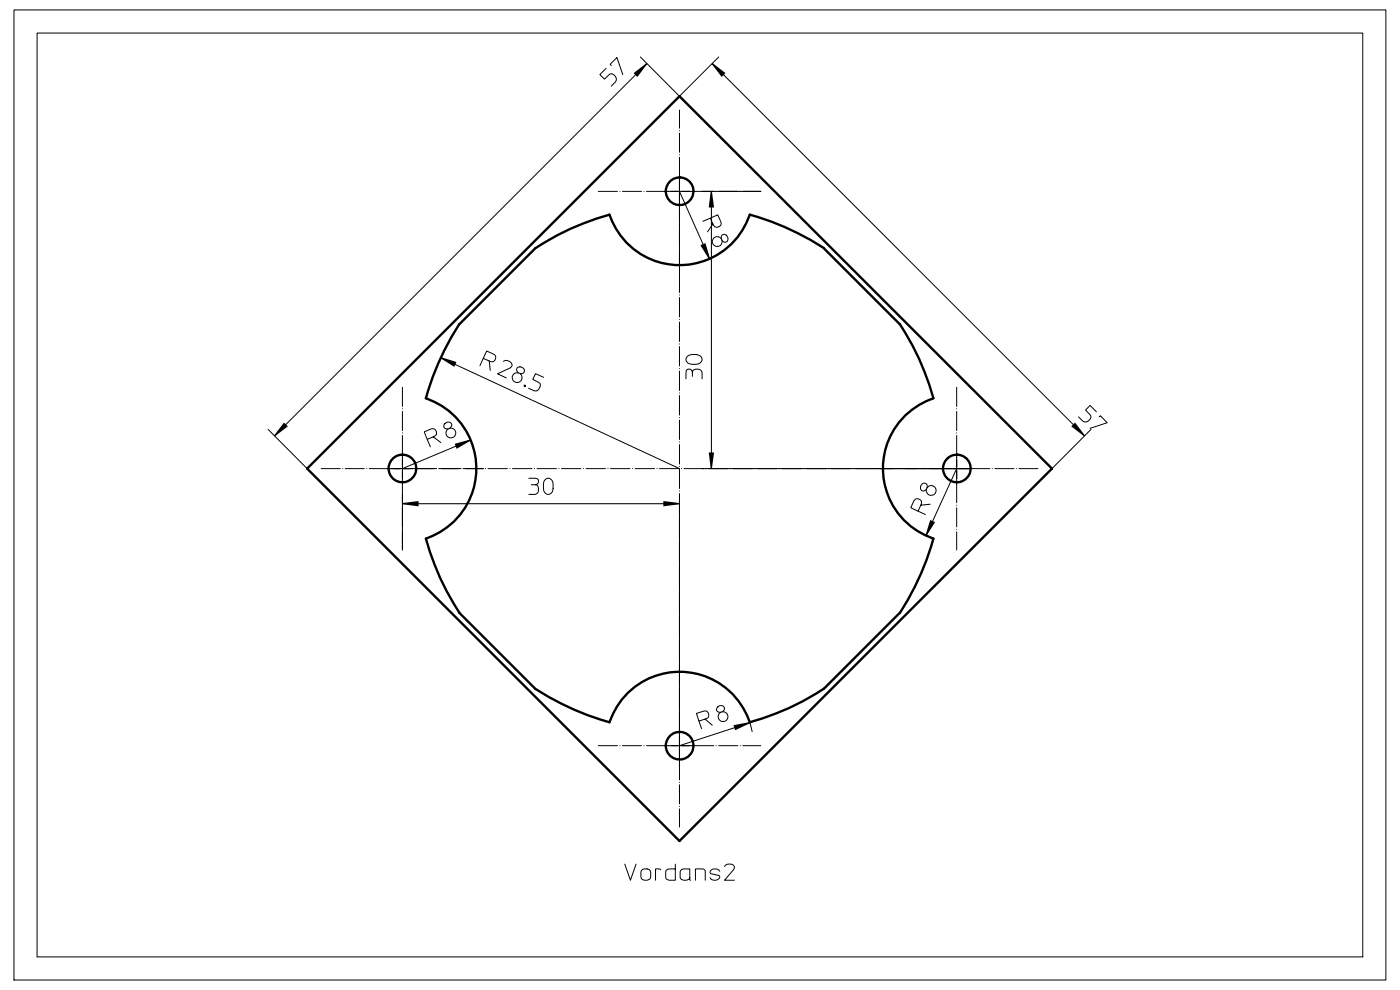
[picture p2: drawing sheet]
<svg xmlns="http://www.w3.org/2000/svg" width="297mm" height="210mm" viewBox="0 0 297 210" stroke-linecap="round" stroke-linejoin="round" font-family="sans-serif">
<path d="M126.9 40.6h34.5M144.1 57.8v-34.5M68.1 99.4h34.5M82.7 99.4h122.9M85.4 82.2v34.5M203 82.2v34.5M220.2 99.4h-34.5M126.9 158.2h34.5M144.1 140.9v34.5M144.1 160.8v-122.8" fill="none" stroke="#000" stroke-width=".21" stroke-dasharray="4.1 .5 0 .5"/>
<path d="M140.9 40.6h6.5M144.1 43.8v-6.4M82.1 99.4h6.5M199.7 99.4h6.5M203 96.2v6.4M85.4 102.6v-6.4M140.9 158.2h6.5M144.1 155v6.4" fill="none" stroke="#000" stroke-width=".21" stroke-dasharray="2.9 .4 0 .4"/>
<g fill="none" stroke="#000" stroke-width=".21">
<path d="M3 2.1h291v205.8h-291zM7.9 7h281.2v196h-281.2zM128.6 14.5l-1.4 1.3 1 1 1.3-1.1a1.17 1.17 0 0 1 1.1 1.6l-.9 1M129.7 13.9l-.3-.3 1.5-1.4 1.2 3.6M135.9 12.1l8.2 8.3 8.4-8.3M137.2 13.5l-79 79M151.1 13.5l79 79M144.1 40.6l6.4 14.3M148.9 40.6h12.5M150.7 46.3l-1.6 .6M150.9 40.6v58.8M151.2 47.5l-.5-1.2 1.6-.7 .6 1.5a.88 .88 0 0 1-.6 1.1 .88 .88 0 0 1-1.1-.7l-1.1 1.7"/>
<path d="M153 50.7a1.07 1.07 0 0 0-1.8 .1 1.07 1.07 0 0 0 .8 1.6 1.07 1.07 0 0 0 1.2-1.4M153.2 49.8a.85 .85 0 0 1 1.1 .5 .85 .85 0 0 1-.4 1.1 .97 .97 0 0 1-.7-1.6zM93.5 75.9l50.6 23.5M102.5 76l-.7 1.6M103.8 76.6l-1.3-.6 .8-1.5 1.4 .6a.87 .87 0 0 1 .3 1.3 .87 .87 0 0 1-1.2 .2l.2 2M106.8 76.6a1.25 1.25 0 0 1 1.9 .9l-.5 .6-2.6 1.2 1.8 .9M109.7 78a.89 .89 0 0 1 1.1 0 .89 .89 0 0 1 .3 1 .89 .89 0 0 1-1.1 .1 .89 .89 0 0 1-.3-1.1zM110 79.1a1.06 1.06 0 0 0-1.3 1.2 1.06 1.06 0 0 0 1.6 .7 1.06 1.06 0 0 0 0-1.8M145.8 75.6a2.29 2.29 0 0 1 3.1 .3v.7a2.17 2.17 0 0 1-3.3 0l-.1-.4zM146.9 79v.8M56.9 91.1l8.3 8.3M90.6 93.2l.7 1.6"/>
<path d="M91.9 92.7l-1.3 .5-.6-1.6 1.5-.6a.87 .87 0 0 1 1.1 .6 .87 .87 0 0 1-.7 1.1l1.6 1.2M94.4 89.9a.74 .74 0 0 1 1.1-.2 .74 .74 0 0 1-.1 1.1 .71 .71 0 0 1-1 .1 .71 .71 0 0 1 0-1zM95.4 90.8a1.04 1.04 0 0 1 1.3 1.2 1.04 1.04 0 0 1-1.6 .7 1.04 1.04 0 0 1 0-1.7M99.8 93.3l-14.4 6.1M111.3 81.7l.2 .1-.1 .2-.2-.1zM111.3 81.8v.1zM115.3 80l-1.7-.7-.6 1.2 1.5 .8a1.17 1.17 0 0 1-1.2 1.6l-1.2-.5M145.5 80.4l.1-1.8a.71 .71 0 0 1 .8-.3 .71 .71 0 0 1 .5 .7 1.05 1.05 0 0 1 1.8-.4l.2 .5v1.3M148.9 99.4h56.7M203 99.4l-6.6 14.3M231.5 91.1l-8.3 8.3M232.6 87.3l-1.4-1.3-.9 1 1.1 1.3a1.17 1.17 0 0 1-1.7 1l-.9-.9"/>
<path d="M233.2 88.4l.2-.2 1.5 1.5-3.7 1.2M85.4 106.8h58.7M85.4 104.9v11.8M112.2 101.5h1.7a.71 .71 0 0 1 .3 .8 .71 .71 0 0 1-.6 .5 1.05 1.05 0 0 1 .4 1.8l-.5 .3h-1.3M112.7 102.8h.9M115.5 101.9a1.02 1.02 0 0 1 1.3-.3 1.02 1.02 0 0 1 .5 1.2 1.77 1.77 0 0 1-.6 2h-.7a1.23 1.23 0 0 1-.7-1.2l.1-1.4zM144.1 104.9v55.9M194.8 108.4l1.5 .7M195.4 102.9a.72 .72 0 0 1 1.1-.3 .72 .72 0 0 1 0 1.1 .72 .72 0 0 1-1.1 .3 .72 .72 0 0 1 0-1.1zM196.7 103.5a1.06 1.06 0 0 1 1.7 0 1.06 1.06 0 0 1-.7 1.6 1.06 1.06 0 0 1-1.2-1.4M197.3 107l-2 .2a.87 .87 0 0 0-.2-1.3 .87 .87 0 0 0-1.2 .3l-.7 1.5 1.6 .7 .5-1.2M148.3 153l.5 1.6"/>
<path d="M149.6 152.5l-1.3 .5-.6-1.7 1.6-.5a.86 .86 0 0 1 1 .7 .86 .86 0 0 1-.7 1l1.5 1.3M152.3 150a.78 .78 0 0 1 1-.3 .78 .78 0 0 1 .3 1 .78 .78 0 0 1-1 .4 .62 .62 0 0 1-.6-.4 .62 .62 0 0 1 .3-.7zM153.2 151a1.06 1.06 0 0 1 1.2 1.3 1.06 1.06 0 0 1-1.7 .5 1.06 1.06 0 0 1 .2-1.7M159.1 153.2l.5 2M159.1 153.3l-15 4.9M132.5 183.3l1.2 3.4 1.2-3.4M136.2 184.5l.5-.2a.99 .99 0 0 1 1.3 .7v1a1.1 1.1 0 0 1-1 .7 1.1 1.1 0 0 1-1-.7v-1zM140.2 184.5l-.3-.2h-.8v2.4M143.3 183.3v3.4h-1.3a.72 .72 0 0 1-.8-.7v-1a.72 .72 0 0 1 .8-.7h1.3M146.3 186.1a1.14 1.14 0 0 1-1 .7 1.14 1.14 0 0 1-1-.7v-1.2l.2-.3 .6-.3h1.2v2.3l.2 .1M147.5 186.7v-2.4h1.6l.4 .3 .1 2.1M152.7 184.8a1.14 1.14 0 0 0-1.1-.5 1.14 1.14 0 0 0-1 .8l.3 .2 1.5 .4a.38 .38 0 0 1 .2 .6l-.2 .2a1.25 1.25 0 0 1-1.8-.3"/>
<path d="M153.7 183.8a1.3 1.3 0 0 1 2.1 0l-.2 .7-1.9 2.2h2.1"/>
</g>
<g fill="#000">
<path d="M134.4 15.5l2.8-2.1 .1 .2-2.1 2.7z" fill-rule="evenodd"/>
<path d="M151.2 13.4l2.7 2.1-.8 .8-2.1-2.7z" fill-rule="evenodd"/>
<path d="M148.6 52l1-.4 1 3.3-.2 .1z" fill-rule="evenodd"/>
<path d="M150.8 40.6h.2l.5 3.4h-1.1z" fill-rule="evenodd"/>
<path d="M93.6 75.8l3.2 1-.4 1-2.9-1.8z" fill-rule="evenodd"/>
<path d="M60.3 89.6l.8 .8-2.8 2.2-.2-.2z" fill-rule="evenodd"/>
<path d="M96.4 94.1l3.4-.9 .1 .2-3 1.8z" fill-rule="evenodd"/>
<path d="M150.4 96h1.1l-.5 3.4h-.2z" fill-rule="evenodd"/>
<path d="M228.1 89.6l2.1 2.8-.2 .2-2.7-2.2z" fill-rule="evenodd"/>
<path d="M85.4 106.7l3.4-.4v1.1l-3.4-.4z" fill-rule="evenodd"/>
<path d="M140.7 106.3l3.4 .4v.3l-3.4 .4z" fill-rule="evenodd"/>
<path d="M197.3 110.3l1.1 .5-1.9 2.9-.2-.1z" fill-rule="evenodd"/>
<path d="M155.6 153.8l3.4-.6 .1 .2-3.1 1.5z" fill-rule="evenodd"/>
</g>
<g fill="none" stroke="#000" stroke-width=".5">
<path d="M144.1 20.4l79.1 79-79.1 79-78.9-79zM174.8 52.7l16.1 16.1M174.8 52.6a57.1 57.1 0 0 0-15.7-7.1 15.7 15.7 0 0 1-14.9 10.7 15.7 15.7 0 0 1-14.9-10.7 54.7 54.7 0 0 0-15.7 7.2l-16.2 16.1M97.4 68.7a57.1 57.1 0 0 0-7.1 15.8 15.7 15.7 0 0 1 10.7 14.9 15.7 15.7 0 0 1-10.7 14.9 54.7 54.7 0 0 0 7.2 15.7M190.9 68.7a54.7 54.7 0 0 1 7.1 15.8 15.7 15.7 0 0 0-10.7 14.9 15.7 15.7 0 0 0 10.7 14.9 57.1 57.1 0 0 1-7.1 15.7M97.4 130l16.2 16.1a57.1 57.1 0 0 0 15.7 7.1 15.7 15.7 0 0 1 14.9-10.7 15.7 15.7 0 0 1 14.9 10.7 54.7 54.7 0 0 0 15.7-7.1M190.9 130l-16.1 16.1"/>
<circle cx="144.2" cy="40.6" r="2.94"/>
<circle cx="85.4" cy="99.4" r="2.94"/>
<circle cx="203" cy="99.4" r="2.94"/>
<circle cx="144.2" cy="158.2" r="2.94"/>
</g>
</svg>
